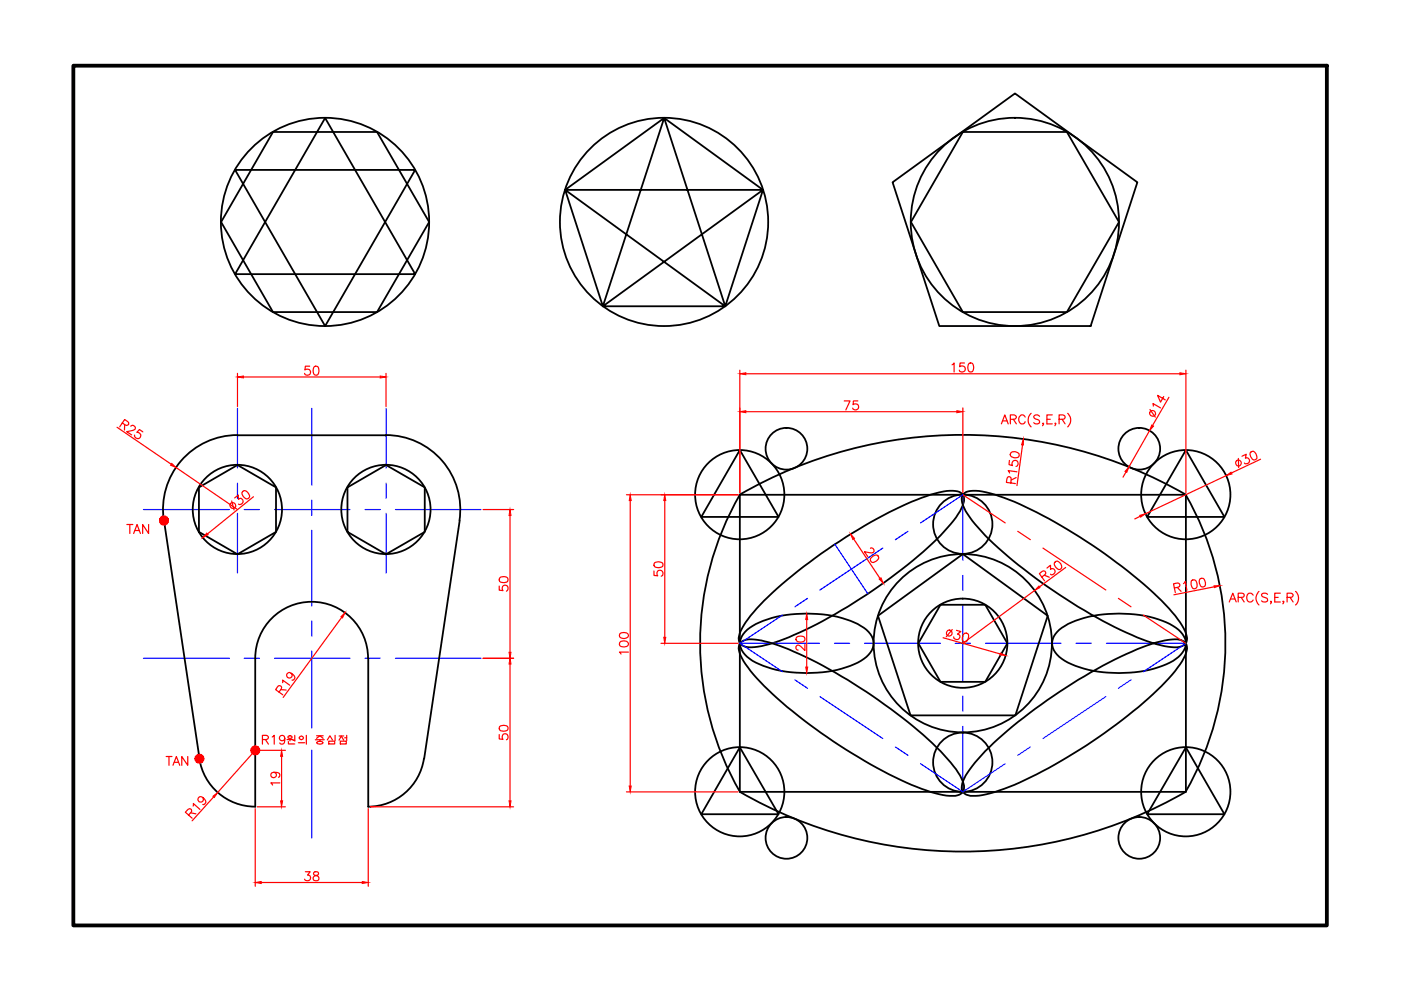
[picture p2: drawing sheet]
<svg xmlns="http://www.w3.org/2000/svg" width="297mm" height="210mm" viewBox="0 0 297 210" stroke-linecap="round" stroke-linejoin="round" font-family="sans-serif">
<!-- layer: Model -->
<g fill="none" stroke="#000" stroke-width=".38">
<path d="M49.8 36h38.2l-19.1 33.1zM57.9 28h22l11.1 19.1-11.1 19.1h-22l-11-19.1zM68.9 25l19.1 33.1h-38.2zM189.2 38.7l26-18.9 25.9 18.9-9.9 30.4h-32zM204.1 28h22.1l11.1 19.1-11.1 19.1h-22.1l-11-19.1zM119.8 40.3l21-15.3-13 39.9 34-24.6h-42l34 24.6-13-39.9 21 15.3-8 24.6h-26zM50.3 92.2a15.8 15.8 0 0 0-15.6 18.1M50.3 92.3h31.5M81.8 92.2a15.8 15.8 0 0 1 15.6 18.1M156.9 95.4l8.2 14.2h-16.4zM251.4 95.4l8.2 14.2h-16.4zM34.8 110.4l7.5 50.5"/>
<path d="M42.2 103.3l8.1-4.7 8.2 4.7v9.5l-8.2 4.7-8.1-4.7zM73.7 103.3l8.1-4.7 8.3 4.7v9.5l-8.3 4.7-8.1-4.7zM97.5 110.4l-7.6 50.5M156.9 104.9h94.5v63h-94.5zM156.9 104.9a63 63 0 0 0 0 63M204.3 104.7a4.7 4.7 0 0 1 4-.5 53.8 53.8 0 0 1 15.4 6.5 112.3 112.3 0 0 1 23.4 17.5 16.5 16.5 0 0 1 4.5 6.7v.8a1.19 1.19 0 0 0 0 1.4 7 7 0 0 1-1.9 4.4 74.8 74.8 0 0 1-16.8 14.8 93.8 93.8 0 0 1-21 11.3 13.1 13.1 0 0 1-6.6 1 1.73 1.73 0 0 1-1.3-2.5 20.1 20.1 0 0 1 4.9-6.8 111.6 111.6 0 0 1 33.3-22.1 16.7 16.7 0 0 1 7.9-1.6l.8 .3 .5 .5a5.2 5.2 0 0 0-3.4-4.1 27.8 27.8 0 0 0-19.1-1 9.9 9.9 0 0 0-5.5 3.6 3.6 3.6 0 0 0 1.7 4.8 22.5 22.5 0 0 0 13.3 3 20.6 20.6 0 0 0 10.9-3l1.4-1.4a3.1 3.1 0 0 0 .7-1.9 3.8 3.8 0 0 1-3.8 .7 50.1 50.1 0 0 1-15-6.2 108.2 108.2 0 0 1-24.5-18.2 14.8 14.8 0 0 1-4.2-6.5 1.61 1.61 0 0 1 .4-1.5zM251.4 104.9a63 63 0 0 1 0 63M251.4 104.9a94.6 94.6 0 0 0-94.5 0M78 139.6a12 12 0 0 0-11.9-12 12 12 0 0 0-12 12v31.5a12.1 12.1 0 0 1-11.8-10.3M78.1 139.6v31.4a12 12 0 0 0 11.8-10.2M156.9 136.4a3.8 3.8 0 0 1 3.8-.7 50.1 50.1 0 0 1 15 6.2 108.2 108.2 0 0 1 24.5 18.2 15.6 15.6 0 0 1 4.2 6.5 1.78 1.78 0 0 1-1.9 2.1 19.5 19.5 0 0 1-8.1-1.9 109.2 109.2 0 0 1-33.2-22.2 16.8 16.8 0 0 1-4.5-6.6l-.1-.9zM158 134a17.1 17.1 0 0 1 10.8-3.8 23.5 23.5 0 0 1 14.3 2.9 3.6 3.6 0 0 1 1.4 5.2 10.7 10.7 0 0 1-6.1 3.5 28 28 0 0 1-18.1-1.3 5.4 5.4 0 0 1-3.4-4.1l.4-1.5z"/>
<path d="M162 127.3a110.9 110.9 0 0 1 32.4-21.3 18.4 18.4 0 0 1 8.1-1.9 1.92 1.92 0 0 1 1.8 1 1.92 1.92 0 0 1-.2 2.1 29.3 29.3 0 0 1-7.4 8.9 116.4 116.4 0 0 1-29.5 19 23.1 23.1 0 0 1-8.4 2.1 1.92 1.92 0 0 1-1.9-.8 1.92 1.92 0 0 1-.1-2 22.6 22.6 0 0 1 5.2-7.1zM186.2 130.6l17.9-13.1 18 13.1-6.8 21.1h-22.2zM199.4 128.2h9.5l4.7 8.2-4.7 8.2h-9.5l-4.7-8.2zM156.9 158.5l8.2 14.1h-16.4zM251.4 158.5l8.2 14.1h-16.4zM156.9 167.9a94.6 94.6 0 0 0 94.5 0"/>
<circle cx="68.9" cy="47.1" r="22.1"/>
<circle cx="140.8" cy="47.1" r="22.1"/>
<circle cx="215.2" cy="47.1" r="22.1"/>
<circle cx="166.7" cy="95.1" r="4.4"/>
<circle cx="241.5" cy="95.1" r="4.4"/>
<circle cx="50.3" cy="108" r="9.5"/>
<circle cx="81.8" cy="108" r="9.5"/>
<circle cx="156.8" cy="104.9" r="9.5"/>
<circle cx="204.1" cy="111.1" r="6.3"/>
<circle cx="251.4" cy="104.9" r="9.5"/>
<circle cx="204.1" cy="136.4" r="9.5"/>
<circle cx="204.1" cy="136.4" r="18.9"/>
<circle cx="156.8" cy="167.9" r="9.5"/>
<circle cx="166.7" cy="177.7" r="4.4"/>
<circle cx="204.1" cy="161.6" r="6.3"/>
<circle cx="241.5" cy="177.7" r="4.4"/>
<circle cx="251.4" cy="167.9" r="9.5"/>
</g>
<!-- layer: center -->
<g fill="none" stroke="#00f" stroke-width=".25">
<path d="M50.3 86.6v12.6M66.1 86.6v16.3M81.8 86.6v12.6M30.4 108h18.2M50.3 102.4v3.3M50.3 108.8v12.7M51.8 108h3.2M58.2 108h16M66.1 106v3.3M66.1 112.4v16.1M77.4 108h3.2M81.8 102.4v3.3"/>
<path d="M81.8 108.8v12.7M83.8 108h18.2M177 115.4l7 10.5M187.2 116.2l-13.4 8.9M192.5 112.6l-2.7 1.8M195.2 110.9l8.9-6v13.9M30.4 139.6h18.2M51.8 139.6h3.2M58.2 139.6h16M66.1 131.7v3.2M66.1 138v16.3M77.4 139.6h3.2"/>
<path d="M83.8 139.6h18.2M156.9 136.4h16.9M156.9 136.4l9 6M165.9 130.4l-9 6M171.2 126.9l-2.7 1.8M176.9 136.4h3.2M183.3 136.4h16.1M202.5 136.4h3.3M204.1 122v3.2M204.1 128.4v16M209 136.4h16M228.1 136.4h3.3"/>
<path d="M234.6 136.4h16.8l-9 6M66.1 159v18.7M168.5 144.1l2.7 1.8M173.8 147.7l13.4 8.9M189.8 158.4l2.7 1.7M204.1 147.6v3.2M204.1 154v13.9M218.5 158.4l-2.7 1.7M234.5 147.7l-13.4 8.9M239.8 144.1l-2.7 1.8M195.2 161.9l8.9 6M213.1 161.9l-9 6"/>
</g>
<!-- layer: dim -->
<g fill="none" stroke="#f00" stroke-width=".25">
<path d="M50.3 79.2v7M51.6 79.9h29M65.7 77.6h-1v.8a.67 .67 0 0 1 1 0 .67 .67 0 0 1-.1 1 .67 .67 0 0 1-1-.2M66.6 77.7a.59 .59 0 0 1 .9 .3 .96 .96 0 0 1-.6 1.5 1.27 1.27 0 0 1-.3-1.8zM81.8 79.2v7M156.9 78.5v26M158.1 79.2h92.1M201.9 77.3l.4-.3v1.9M204.5 77h-.9l-.1 .8a.67 .67 0 0 1 1-.1 .67 .67 0 0 1-.1 1.1 .67 .67 0 0 1-1-.3M205.5 77a.59 .59 0 0 1 .8 .3 .96 .96 0 0 1-.6 1.6 1.27 1.27 0 0 1-.2-1.9zM251.4 78.5v26M24.8 90.6l11.5 7.8"/>
<path d="M25.9 89.7l.7 .4 .4 .1a.38 .38 0 0 0 .3-.6l-.9-.7-1 1.6M26.4 90v1.2M27.7 90.4l.6-.2 .4 .5a.57 .57 0 0 1-.6 .6l-1.2 .2 1 .7M30.3 91.6l-.7-.5-.6 .6a.67 .67 0 0 1 .9 .5 .67 .67 0 0 1-.7 .8 .67 .67 0 0 1-.7-.8M37.4 99.1l12.9 8.9M158.1 87.3h44.8M179 85h1.2l-.9 1.9M181.9 85h-1v.8a.67 .67 0 0 1 1 0 .67 .67 0 0 1-.1 1 .67 .67 0 0 1-1-.3M204.1 86.5v18M212.3 89.9l.7-1.9 .8 1.9M212.6 89.2h.9M214 97.6l-.1 .9 .8 .2a.68 .68 0 0 1 .1-1 .68 .68 0 0 1 1 .2 .68 .68 0 0 1-.4 1"/>
<path d="M214.2 88.9l1.1-.1a.41 .41 0 0 0 0-.7l-1.1-.1v1.9M214.3 96a1.14 1.14 0 0 1 1.8 .5v.1a1.12 1.12 0 0 1-1.9-.2zM214.9 88.9l.6 1M216.8 94.3l-1.2 8.7M217.4 88.4a.64 .64 0 0 0-1-.3 .93 .93 0 0 0-.4 1.2 .93 .93 0 0 0 1.1 .5l.3-.4M218.6 87.6a1.93 1.93 0 0 0 0 2.9M220.4 88.3a.67 .67 0 0 0-.7-.4 .67 .67 0 0 0-.5 .5l.3 .4 .7 .3 .2 .5a.82 .82 0 0 1-1.2 0M221.2 89.8h-.2h.2l-.2 .5M222 88.9h.7M223.1 88h-1.1v1.9h1.1M223.8 89.8h-.1h.1l-.1 .5M224.6 88.9l1.1-.1 .1-.3-.1-.3-.3-.2h-.8v1.9"/>
<path d="M225.2 88.9l.6 1M226.4 87.6a1.93 1.93 0 0 1 0 2.9M243.7 91.3l-4.3 7.7M243.8 86.8l1.2 1.6M244.5 86.1l-.1-.5 1.7 .9M246.7 84.1l-.6 1.2-.7-1.5 1.7 1M247.8 84.2l-3.4 6M262.6 97.2v1.9M263.3 96.7l.9-.4-.2 .9a.64 .64 0 0 1 .9 .7 .64 .64 0 0 1-1.1 .3M265.1 96a.65 .65 0 0 1 .9-.2 1.77 1.77 0 0 1 .5 1.4 .65 .65 0 0 1-1 .2 1.64 1.64 0 0 1-.4-1.4zM267.3 97.4l-6.2 2.9M26.9 111.2h1.3"/>
<path d="M27.5 111.2v1.9M28.3 113.1l.8-1.9 .7 1.9M28.6 112.5h.9M31.5 111.2v1.9l-1.3-1.9v1.9M49.1 106.2l.5 1.9M49.8 105.6l.7-.7 .1 1a.64 .64 0 0 1 1 .3 .64 .64 0 0 1-.8 .8l-.2-.1M51.6 104.1a1.09 1.09 0 0 1 1.2 1.5l-.2 .1a1.09 1.09 0 0 1-1.2-1.5zM53.7 105.3l-9.7 7.9M102.4 108h6.5M108.1 109.3v29M132.8 104.9h23.7M133.6 106.1v60.6"/>
<path d="M138.7 119.4a1.57 1.57 0 0 1 1.8 0 .59 .59 0 0 1-.3 .9 1.26 1.26 0 0 1-1.5-.5zM140.9 106.1v29M181 114.3l5.6 8.3M184.5 116.2h.4l.4 .4v.3l-.2 .3-1.8-.2 .7 1M184.6 118.3a1.23 1.23 0 0 1 1.6-.4v.1a.83 .83 0 0 1-.6 1l-.4 .3a.61 .61 0 0 1-.6-.3 .61 .61 0 0 1 0-.7zM214.3 102.4v-1.1l-.4-.3-.4 .5-.1 .8 1.9 .2M215.4 101.3l-1 .5M215.6 100l-1.8-.2 .3 .5M223.7 119.2l.1-.2a1.02 1.02 0 0 1 1.1 .5 1.02 1.02 0 0 1-.1 1.2 1.1 1.1 0 0 1-1.1-1.5zM238.7 100.1l-.6 1.1M241.7 109.5l-1.1 .5M260 100.8l-17.1 8.1"/>
<path d="M72.4 130.9l-12.4 17M102.4 139.6h6.5M105.8 124.2v.9l.9 .1a.67 .67 0 0 1 0-1 .67 .67 0 0 1 1 .2 .67 .67 0 0 1-.3 .9M105.9 122.6a1.15 1.15 0 0 1 1.8 .2l-.1 .5a1.51 1.51 0 0 1-1.7 0zM131.4 136.2a1.11 1.11 0 0 1 1.8 .4 1.25 1.25 0 0 1-1.8 .3zM131.4 134.4a1.25 1.25 0 0 1 1.8 .3 1.03 1.03 0 0 1-.9 .7 1.03 1.03 0 0 1-1-.6zM133.2 138.3h-1.9l.4 .4M138.7 121.1v.9l.8 .1a.67 .67 0 0 1-.1-1 .67 .67 0 0 1 1 .1 .67 .67 0 0 1-.2 1M140.1 136.4h16.4M168.9 135.1a1.51 1.51 0 0 1 1.7 0 .67 .67 0 0 1-.3 1 .99 .99 0 0 1-1.5-.7zM170.7 136.7v1.2l-.9-.9a.61 .61 0 0 0-.8-.1l-.2 .2v.4l.4 .3M171 131.4v10"/>
<path d="M200 135.2l12 3.4M201.9 133.5l-1.3 1.5M202.8 133.6l.9 .3-.7 .6a.6 .6 0 0 1 .5 .8 .6 .6 0 0 1-1 .2l-.2-.1-.1-.4M204.3 134.5a.6 .6 0 0 1 .6-.2 .6 .6 0 0 1 .5 .4 1.28 1.28 0 0 1-.9 1.4h-.1a1.04 1.04 0 0 1-.1-1.6zM219.4 125.2l-15.3 11.2M220.9 122.3l.8-.7v-.3l-.3-.2h-.4l-.6 .5 1.1 1.5M221.4 122l1.1 .4M222 120.4l.7-.6v.9a.64 .64 0 0 1 1 .4 .64 .64 0 0 1-.7 .8l-.3-.1M225.9 120.3l-5.5 4.1M249 124.7l1-.3 .1-.5-.5-.3-.8 .2 .4 1.8M249.6 124.5l.8 .9M250.9 123.7l.4-.4 .3 1.8"/>
<path d="M252.6 123.1a.67 .67 0 0 1 1 .1 1 1 0 0 1-.3 1.6 1.06 1.06 0 0 1-.8-1.4zM254.4 122.8a.63 .63 0 0 1 .9 .1 1.14 1.14 0 0 1-.1 1.5l-.2 .1a1.23 1.23 0 0 1-.6-1.7zM257.4 124.4l-8.5 1.7M260.6 127.6l.8-1.8 .7 1.8M260.9 127h.9M262.5 126.7l1.1-.1 .2-.3-.1-.4-.4-.1h-.8v1.8M263.2 126.7l.6 .9M265.7 126.2a.77 .77 0 0 0-1.1-.4 .77 .77 0 0 0-.3 1.1 .7 .7 0 0 0 .6 .7 .7 .7 0 0 0 .8-.4M266.9 125.4a1.93 1.93 0 0 0 0 2.9M268.7 126a.74 .74 0 0 0-1.2 .2l.1 .3 1 .3 .1 .6a.88 .88 0 0 1-1.2 0M269.6 127.6h-.2h.2l-.2 .4M270.3 126.7h.7"/>
<path d="M271.5 125.8h-1.2v1.8h1.2M272.2 127.6h-.2h.2l-.2 .4M272.9 126.7l1.1-.1 .2-.5-.5-.3h-.8v1.8M273.5 126.7l.7 .9M274.7 125.4a1.93 1.93 0 0 1 0 2.9M54.1 159.1l-7.9 8.9M54.5 159.1h6M55.6 156.8l1.1-.1 .2-.4-.5-.4h-.8v1.9M56.3 156.8l.6 1M57.7 156.3l.4-.4v1.9M59.2 146.7l.5-.9-.1-.3-.4-.1-.3 .1-.5 .7 1.6 1.1M59.5 146.2l1.2 .1"/>
<path d="M59.9 144.7v-.5l1.5 1.1M60.4 156.5a.58 .58 0 0 1-.8 .5 .58 .58 0 0 1-.2-.9 .58 .58 0 0 1 .9 .1 1.78 1.78 0 0 1-.2 1.5 .56 .56 0 0 1-.8-.2M60.8 156.8h1.4M61.1 156.1h.7l.1 .2a.55 .55 0 0 1-.9 0zM61.1 157.2v.5h1.4M61.5 156.8v.3M61.7 142.7a.58 .58 0 0 1-.1 1 .58 .58 0 0 1-.9-.4 .58 .58 0 0 1 .7-.7 1.79 1.79 0 0 1 1.1 1 .58 .58 0 0 1-.6 .6M62.1 157h.4M62.5 155.9v1.2M63.3 157.5h1.3M63.6 156.2l.3-.2 .5 .5-.5 .3-.5-.3zM65 155.9v1.9"/>
<path d="M66.9 156.8h1.9M67.1 156.5l.7-.5 .7 .5M67.1 156h1.4M67.3 157.3l.5-.2 .7 .4a.97 .97 0 0 1-1.4 0zM67.8 156.8v.3M69.4 156.9l.5-.9 .6 .9M69.7 157.1h1.3v.6h-1.3zM71 155.9v1.1M71.9 156.9l.5-.9 .5 .9M71.9 156h1M72.2 157.1h1.2v.6h-1.2zM73.1 156.4h.4"/>
<path d="M73.5 155.9v1.1M105.8 155.7v1l.9 .1a.67 .67 0 0 1-.1-1.1 .67 .67 0 0 1 1 .2 .67 .67 0 0 1-.2 .9M105.9 154.1a1.23 1.23 0 0 1 1.8 .2v.2a1.1 1.1 0 0 1-1.9 0zM108.1 140.8v29M35.2 160.4h1.3M35.8 160.4v1.9M36.7 162.3l.7-1.9 .7 1.9M36.9 161.6h.9M39.8 160.4v1.9l-1.3-1.9v1.9M40 172.8l.7-.8-.1-.4-.4-.1-.4 .1-.5 .6 1.4 1.3M40.4 172.3l1.1 .3M41 170.9v-.6l1.4 1.3"/>
<path d="M43 169.1a.6 .6 0 0 1-.2 .9 .6 .6 0 0 1-.8-.4 .6 .6 0 0 1 .6-.7 1 1 0 0 1 .8 1.6l-.4 .1M45.3 169l-4.6 5M54.1 171.5v16.4M54.5 171.1h6M58.1 163.7a.58 .58 0 0 1 .4 .9 .58 .58 0 0 1-.9 .2 .58 .58 0 0 1 .1-1 1.85 1.85 0 0 1 1.5 .2 .53 .53 0 0 1-.2 .8M59.3 166h-1.9l.4 .5M59.7 160.4v9.4M78.1 171.5v16.4M78.5 171.1h30.4M132.8 167.9h23.7M55.4 187.1h21.4M64.7 184.8h1.1l-.6 .7a.64 .64 0 0 1 .5 1.1 .64 .64 0 0 1-1.1-.2"/>
<path d="M66.6 185a.36 .36 0 0 0 .1 .5 .72 .72 0 0 1 .8 .3 .72 .72 0 0 1 0 .8l-.3 .1-.7-.1a.72 .72 0 0 1 .1-.8 .72 .72 0 0 1 .7-.3 .36 .36 0 0 0 .2-.5l-.3-.2z"/>
<circle cx="244.4" cy="87.7" r=".62"/>
<circle cx="262.6" cy="98.2" r=".62"/>
<circle cx="49.3" cy="107.2" r=".63"/>
<circle cx="201.3" cy="134.2" r=".62"/>
</g>
<g fill="#f00" stroke="#f00" stroke-width=".21">
<path d="M50.3 79.9l1.3-.2v.4z"/>
<path d="M80.6 79.7l1.2 .2-1.2 .2z"/>
<path d="M108.1 108l.2 1.3h-.4z"/>
<path d="M107.9 138.3h.4l-.2 1.3z"/>
<path d="M108.1 139.6l.2 1.2h-.4z"/>
<path d="M107.9 169.8h.4l-.2 1.3z"/>
<path d="M54.1 187.1l1.3-.2v.4z"/>
<path d="M76.8 186.9l1.3 .2-1.3 .2z"/>
<path d="M43.8 113l.3 .4-1.1 .6z"/>
<path d="M36.4 98.3l1 .8-1.2-.5z"/>
<path d="M45.1 168.8l1.1-.8-.8 1.1z"/>
<path d="M72.3 130.8l.9-.9-.6 1.1z"/>
<path d="M156.9 87.3l1.2-.2v.4z"/>
<path d="M202.9 87.1l1.2 .2-1.2 .2z"/>
<path d="M156.9 79.2l1.2-.2v.5z"/>
<path d="M250.2 79l1.2 .2-1.2 .3z"/>
<path d="M140.9 104.9l.3 1.2h-.5z"/>
<path d="M140.7 135.1h.5l-.3 1.3z"/>
<path d="M133.6 104.9l.2 1.2h-.4z"/>
<path d="M133.4 166.7h.4l-.2 1.2z"/>
<path d="M239.4 99l-.5 1.2-.4-.3z"/>
<path d="M244.2 90.1l.4 .2-.9 1z"/>
<path d="M241.7 109.3l1.2-.4-1.1 .7z"/>
<path d="M260 100.8l1-.7 .2 .4z"/>
<path d="M220.3 124.2l.2 .4-1.1 .6z"/>
<path d="M212.1 138.5l1.1 .5-1.2-.1z"/>
<path d="M171 130.1l.3 1.3h-.5z"/>
<path d="M170.8 141.4h.5l-.3 1.3z"/>
<path d="M180.3 113.2l.9 .9-.4 .3z"/>
<path d="M186.4 122.8l.4-.3 .5 1.2z"/>
<path d="M217 93.1v1.3l-.4-.1z"/>
<path d="M257.4 124.2h1.3l-1.2 .4z"/>
<path d="M59.5 169.8h.4l-.2 1.3z"/>
<path d="M59.7 159.1l.2 1.3h-.4z"/>
<path d="M42.3 160.9h.9v.3z"/>
<path d="M34.8 110.4h.9v.3z"/>
<path d="M54.1 159.1h1l-.1 .4z"/>
<path d="M42.3 160.9h.9v-.4zM42.9 160.2l.3 .3-.9 .4zM42.6 160l-.3 .9 .6-.7z"/>
<path d="M42.3 159.9v1l.3-.9zM41.9 160l.4-.1v1zM41.6 160.2l.7 .7-.4-.9z"/>
<path d="M41.6 160.2l-.2 .3 .9 .4zM41.4 160.5l.9 .4h-1zM41.3 160.9l.1 .3 .9-.3z"/>
<path d="M41.4 161.2l.2 .3 .7-.6zM41.6 161.5l.7-.6-.4 .8zM42.3 160.9l-.4 .8 .4 .1z"/>
<path d="M42.3 160.9v.9l.3-.1zM42.3 160.9l.6 .6-.3 .2zM42.3 160.9l.6 .6 .3-.3z"/>
<path d="M34.8 110.4h.9v-.4zM34.8 110.4l.6-.7 .3 .3zM35.1 109.5l-.3 .9 .6-.7z"/>
<path d="M34.8 109.4v1l.3-.9zM34.4 109.5l.4-.1v1zM34.1 109.7l.7 .7-.4-.9z"/>
<path d="M34.1 109.7l-.2 .3 .9 .4zM33.9 110l.9 .4h-1zM33.8 110.4l.1 .3 .9-.3z"/>
<path d="M33.9 110.7l.2 .3 .7-.6zM34.1 111l.7-.6-.4 .9zM34.8 110.4l-.4 .9h.4z"/>
<path d="M34.8 110.4v.9h.3zM34.8 110.4l.6 .6-.3 .3zM34.8 110.4l.6 .6 .3-.3z"/>
<path d="M54.1 159.1h1l-.1-.3zM54.8 158.4l.2 .4-.9 .3zM54.5 158.2l-.4 .9 .7-.7z"/>
<path d="M54.1 158.2v.9l.4-.9zM53.8 158.2h.3v.9zM53.5 158.4l.6 .7-.3-.9z"/>
<path d="M53.5 158.4l-.2 .4 .8 .3zM53.3 158.8l.8 .3h-.9zM53.2 159.1l.1 .4 .8-.4z"/>
<path d="M53.3 159.5l.2 .3 .6-.7zM54.1 159.1l-.3 .9-.3-.2zM54.1 159.1l-.3 .9h.3z"/>
<path d="M54.1 159.1v.9h.4zM54.1 159.1l.7 .7-.3 .2zM54.1 159.1l.7 .7 .2-.3z"/>
</g>
<!-- layer: center -->
<path d="M204.1 104.9l9 6M215.8 112.6l2.7 1.8M221.1 116.2l13.4 8.9M237.1 126.9l2.7 1.8M242.4 130.4l9 6" fill="none" stroke="#f00" stroke-width=".25"/>
<!-- layer: boder -->
<path d="M15.6 13.9h265.7v182.3h-265.7z" fill="none" stroke="#000" stroke-width=".8"/>
</svg>
